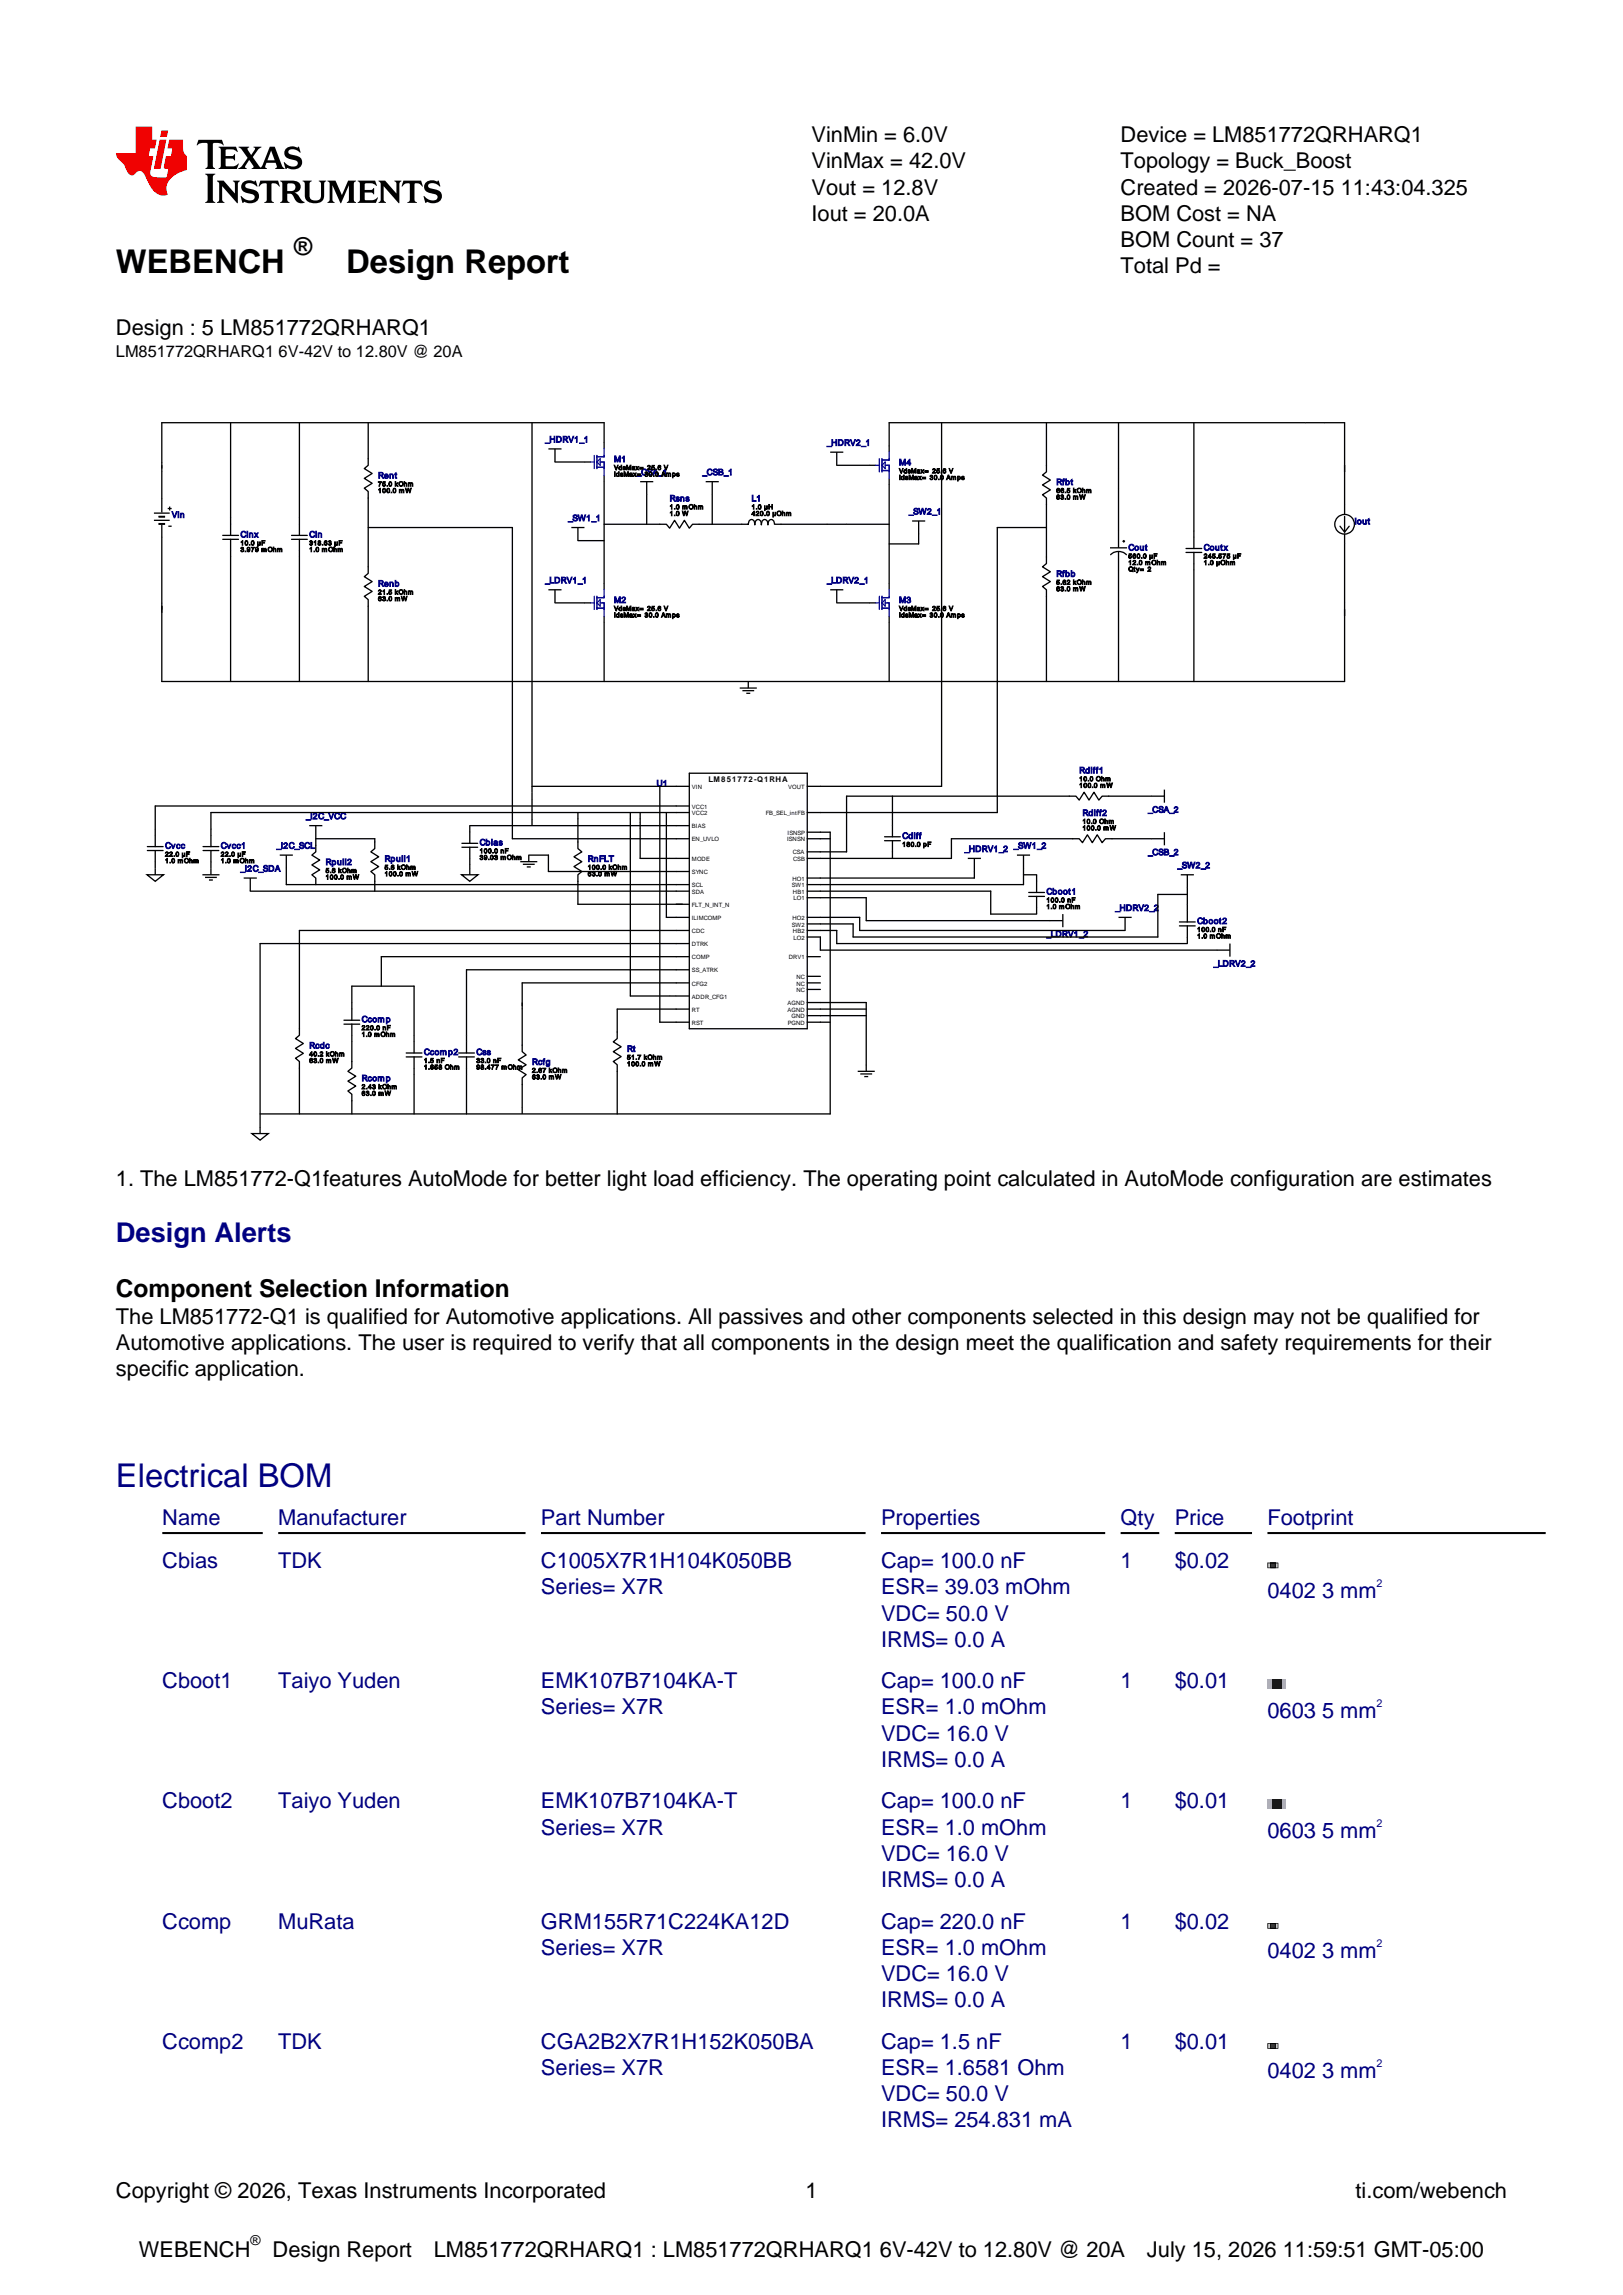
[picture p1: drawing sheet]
<svg xmlns="http://www.w3.org/2000/svg" width="210mm" height="297mm" viewBox="0 0 210 297" stroke-linecap="round" stroke-linejoin="round" font-family="sans-serif">
<defs><g id="words">
<g font-size="4.2">
<text x="15" y="35.3">WEBENCH</text>
<text x="44.8" y="35.3">Design Report</text>
</g>
<text font-size="4.2" fill="#000080" x="15" y="192.4">Electrical BOM</text>
<text font-size="3.5" fill="#008" x="15" y="160.7">Design Alerts</text>
<g font-size="3.2">
<text x="38" y="33">®</text>
<text x="15" y="167.8">Component Selection Information</text>
</g>
<g font-size="2.8">
<text x="105" y="18.4">VinMin = 6.0V</text>
<text x="105" y="21.8">VinMax = 42.0V</text>
<text x="145" y="18.4">Device = LM851772QRHARQ1</text>
<text x="145" y="21.8">Topology = Buck_Boost</text>
<text x="105" y="25.2">Vout = 12.8V</text>
<text x="105" y="28.6">Iout = 20.0A</text>
<text x="145" y="25.2">Created = 2026-07-15 11:43:04.325</text>
<text x="145" y="28.6">BOM Cost = NA</text>
<text x="145" y="32">BOM Count = 37</text>
<text x="145" y="35.3">Total Pd =</text>
<text x="15" y="43.4">Design : 5 LM851772QRHARQ1</text>
<text x="15" y="153.5">1. The LM851772-Q1features AutoMode for better light load efficiency. The operating point calculated in AutoMode configuration are estimates</text>
<text x="15" y="171.3">The LM851772-Q1 is qualified for Automotive applications. All passives and other components selected in this design may not be qualified for</text>
<text x="15" y="174.7">Automotive applications. The user is required to verify that all components in the design meet the qualification and safety requirements for their</text>
<text x="15" y="178.1">specific application.</text>
<text x="15" y="284.4">Copyright © 2026, Texas Instruments Incorporated</text>
<text x="104.2" y="284.4">1</text>
<text x="175.4" y="284.4">ti.com/webench</text>
<text x="18" y="292">WEBENCH</text>
<text x="35.3" y="292">Design Report</text>
<text x="56.1" y="292">LM851772QRHARQ1 : LM851772QRHARQ1 6V-42V to 12.80V @ 20A</text>
<text x="148.4" y="292">July 15, 2026 11:59:51 GMT-05:00</text>
</g>
<g font-size="2.8" fill="#000080">
<text x="21" y="197.3">Name</text>
<text x="36" y="197.3">Manufacturer</text>
<text x="70" y="197.3">Part Number</text>
<text x="114" y="197.3">Properties</text>
<text x="145" y="197.3">Qty</text>
<text x="152" y="197.3">Price</text>
<text x="164" y="197.3">Footprint</text>
<text x="21" y="202.9">Cbias</text>
<text x="36" y="202.9">TDK</text>
<text x="70" y="202.9">C1005X7R1H104K050BB</text>
<text x="114" y="202.9">Cap= 100.0 nF</text>
<text x="145" y="202.9">1</text>
<text x="152" y="202.9">$0.02</text>
<text x="70" y="206.3">Series= X7R</text>
<text x="114" y="206.3">ESR= 39.03 mOhm</text>
<text x="114" y="209.7">VDC= 50.0 V</text>
<text x="164" y="206.8">0402 3 mm</text>
<text x="114" y="213.1">IRMS= 0.0 A</text>
<text x="21" y="218.5">Cboot1</text>
<text x="36" y="218.5">Taiyo Yuden</text>
<text x="70" y="218.5">EMK107B7104KA-T</text>
<text x="70" y="221.9">Series= X7R</text>
<text x="114" y="218.5">Cap= 100.0 nF</text>
<text x="114" y="221.9">ESR= 1.0 mOhm</text>
<text x="145" y="218.5">1</text>
<text x="152" y="218.5">$0.01</text>
<text x="114" y="225.3">VDC= 16.0 V</text>
<text x="164" y="222.3">0603 5 mm</text>
<text x="114" y="228.6">IRMS= 0.0 A</text>
<text x="21" y="234">Cboot2</text>
<text x="36" y="234">Taiyo Yuden</text>
<text x="70" y="234">EMK107B7104KA-T</text>
<text x="70" y="237.4">Series= X7R</text>
<text x="114" y="234">Cap= 100.0 nF</text>
<text x="114" y="237.4">ESR= 1.0 mOhm</text>
<text x="145" y="234">1</text>
<text x="152" y="234">$0.01</text>
<text x="164" y="237.9">0603 5 mm</text>
<text x="114" y="240.8">VDC= 16.0 V</text>
<text x="114" y="244.2">IRMS= 0.0 A</text>
<text x="21" y="249.6">Ccomp</text>
<text x="36" y="249.6">MuRata</text>
<text x="70" y="249.6">GRM155R71C224KA12D</text>
<text x="114" y="249.6">Cap= 220.0 nF</text>
<text x="145" y="249.6">1</text>
<text x="152" y="249.6">$0.02</text>
<text x="70" y="253">Series= X7R</text>
<text x="114" y="253">ESR= 1.0 mOhm</text>
<text x="114" y="256.4">VDC= 16.0 V</text>
<text x="164" y="253.4">0402 3 mm</text>
<text x="114" y="259.7">IRMS= 0.0 A</text>
<text x="21" y="265.1">Ccomp2</text>
<text x="36" y="265.1">TDK</text>
<text x="70" y="265.1">CGA2B2X7R1H152K050BA</text>
<text x="70" y="268.5">Series= X7R</text>
<text x="114" y="265.1">Cap= 1.5 nF</text>
<text x="114" y="268.5">ESR= 1.6581 Ohm</text>
<text x="145" y="265.1">1</text>
<text x="152" y="265.1">$0.01</text>
<text x="164" y="269">0402 3 mm</text>
<text x="114" y="271.9">VDC= 50.0 V</text>
<text x="114" y="275.3">IRMS= 254.831 mA</text>
</g>
<text font-size="2.1" x="15" y="46.2">LM851772QRHARQ1 6V-42V to 12.80V @ 20A</text>
<text font-size="1.8" x="32.4" y="290.6">®</text>
<g font-size="1.4" fill="#000080">
<text x="178.1" y="205.3">2</text>
<text x="178.1" y="220.9">2</text>
<text x="178.1" y="236.4">2</text>
<text x="178.1" y="252">2</text>
<text x="178.1" y="267.5">2</text>
</g>
<g font-size="1.1" fill="#000080">
<text x="70.5" y="57.2">_HDRV1_1</text>
<text x="79.4" y="59.8">M1</text>
<text x="107" y="57.7">_HDRV2_1</text>
<text x="48.9" y="61.9">Rent</text>
<text x="82.4" y="61.5">_CSA_1</text>
<text x="86.6" y="64.9">Rsns</text>
<text x="90.9" y="61.5">_CSB_1</text>
<text x="97.2" y="64.9">L1</text>
<text x="116.3" y="60.2">M4</text>
<text x="136.7" y="62.8">Rfbt</text>
<text x="22.2" y="67">Vin</text>
<text x="31.1" y="69.5">Cinx</text>
<text x="40" y="69.5">Cin</text>
<text x="73.5" y="67.4">_SW1_1</text>
<text x="117.6" y="66.6">_SW2_1</text>
<text x="146" y="71.2">Cout</text>
<text x="155.7" y="71.2">Coutx</text>
<text x="175.2" y="67.8">Iout</text>
<text x="48.9" y="75.9">Renb</text>
<text x="70.5" y="75.5">_LDRV1_1</text>
<text x="107" y="75.5">_LDRV2_1</text>
<text x="136.7" y="74.6">Rfbb</text>
<text x="79.4" y="78">M2</text>
<text x="116.3" y="78">M3</text>
<text x="84.9" y="101.8">U1</text>
<text x="139.6" y="100.1">Rdiff1</text>
<text x="39.6" y="106">_I2C_VCC</text>
<text x="140.1" y="105.6">Rdiff2</text>
<text x="148.5" y="105.2">_CSA_2</text>
<text x="21.4" y="109.8">Cvcc</text>
<text x="28.6" y="109.8">Cvcc1</text>
<text x="31.1" y="112.8">_I2C_SDA</text>
<text x="35.8" y="109.8">_I2C_SCL</text>
<text x="42.1" y="111.9">Rpull2</text>
<text x="49.8" y="111.5">Rpull1</text>
<text x="62.1" y="109.4">Cbias</text>
<text x="76" y="111.5">RnFLT</text>
<text x="116.7" y="108.5">Cdiff</text>
<text x="124.8" y="110.2">_HDRV1_2</text>
<text x="131.2" y="109.8">_SW1_2</text>
<text x="148.5" y="110.7">_CSB_2</text>
<text x="152.4" y="112.4">_SW2_2</text>
<text x="135.4" y="115.8">Cboot1</text>
<text x="144.3" y="117.9">_HDRV2_2</text>
<text x="154.9" y="119.6">Cboot2</text>
<text x="135.4" y="121.3">_LDRV1_2</text>
<text x="157" y="125.1">_LDRV2_2</text>
<text x="40" y="135.7">Rcdc</text>
<text x="46.8" y="132.3">Ccomp</text>
<text x="54.9" y="136.5">Ccomp2</text>
<text x="61.6" y="136.5">Css</text>
<text x="68.8" y="137.8">Rcfg</text>
<text x="81.1" y="136.1">Rt</text>
<text x="46.8" y="139.9">Rcomp</text>
</g>
<text font-size="1" x="91.7" y="101.2">LM851772-Q1RHA</text>
<g font-size=".8">
<text x="48.9" y="62.9">75.0 kOhm</text>
<text x="48.9" y="63.8">100.0 mW</text>
<text x="79.4" y="60.8">VdsMax= 25.6 V</text>
<text x="79.4" y="61.7">IdsMax= 30.0 Amps</text>
<text x="86.6" y="65.9">1.0 mOhm</text>
<text x="97.2" y="65.9">1.0 µH</text>
<text x="116.3" y="61.2">VdsMax= 25.6 V</text>
<text x="116.3" y="62.1">IdsMax= 30.0 Amps</text>
<text x="136.7" y="63.8">66.5 kOhm</text>
<text x="136.7" y="64.6">63.0 mW</text>
<text x="31.1" y="70.6">10.0 µF</text>
<text x="31.1" y="71.4">3.979 mOhm</text>
<text x="40" y="70.6">318.63 µF</text>
<text x="40" y="71.4">1.0 mOhm</text>
<text x="86.6" y="66.7">1.0 W</text>
<text x="97.2" y="66.7">420.0 µOhm</text>
<text x="48.9" y="76.9">21.5 kOhm</text>
<text x="48.9" y="77.8">63.0 mW</text>
<text x="136.7" y="75.6">5.62 kOhm</text>
<text x="136.7" y="76.5">63.0 mW</text>
<text x="146" y="72.3">560.0 µF</text>
<text x="146" y="73.1">12.0 mOhm</text>
<text x="146" y="74">Qty= 2</text>
<text x="155.7" y="72.3">245.575 µF</text>
<text x="155.7" y="73.1">1.0 µOhm</text>
<text x="79.4" y="79">VdsMax= 25.6 V</text>
<text x="79.4" y="79.9">IdsMax= 30.0 Amps</text>
<text x="116.3" y="79">VdsMax= 25.6 V</text>
<text x="116.3" y="79.9">IdsMax= 30.0 Amps</text>
<text x="139.6" y="101.1">10.0 Ohm</text>
<text x="139.6" y="101.9">100.0 mW</text>
<text x="89.5" y="104.6">VCC1</text>
<text x="89.5" y="105.5">VCC2</text>
<text x="89.5" y="107.2">BIAS</text>
<text x="89.5" y="102.1">VIN</text>
<text x="99.1" y="105.5">FB_SEL_intFB</text>
<text x="102" y="102.1">VOUT</text>
<text x="140.1" y="106.6">10.0 Ohm</text>
<text x="140.1" y="107.4">100.0 mW</text>
<text x="21.4" y="110.8">22.0 µF</text>
<text x="21.4" y="111.7">1.0 mOhm</text>
<text x="28.6" y="110.8">22.0 µF</text>
<text x="28.6" y="111.7">1.0 mOhm</text>
<text x="42.1" y="113">5.6 kOhm</text>
<text x="42.1" y="113.8">100.0 mW</text>
<text x="49.8" y="112.5">5.6 kOhm</text>
<text x="49.8" y="113.4">100.0 mW</text>
<text x="62.1" y="110.4">100.0 nF</text>
<text x="62.1" y="111.3">39.03 mOhm</text>
<text x="76" y="112.5">100.0 kOhm</text>
<text x="76" y="113.4">63.0 mW</text>
<text x="89.5" y="113.1">SYNC</text>
<text x="89.5" y="111.4">MODE</text>
<text x="89.5" y="108.9">EN_UVLO</text>
<text x="101.9" y="108.9">ISNSN</text>
<text x="101.9" y="108">ISNSP</text>
<text x="102.5" y="114">HO1</text>
<text x="102.6" y="110.6">CSA</text>
<text x="102.6" y="111.4">CSB</text>
<text x="116.7" y="109.6">180.0 pF</text>
<text x="89.5" y="115.7">SDA</text>
<text x="89.5" y="114.8">SCL</text>
<text x="89.5" y="117.4">FLT_N_INT_N</text>
<text x="89.5" y="119.1">ILIMCOMP</text>
<text x="102.5" y="114.8">SW1</text>
<text x="102.5" y="119.9">SW2</text>
<text x="102.5" y="119.1">HO2</text>
<text x="102.6" y="115.7">HB1</text>
<text x="102.7" y="116.5">LO1</text>
<text x="135.4" y="116.8">100.0 nF</text>
<text x="135.4" y="117.6">1.0 mOhm</text>
<text x="89.5" y="125.8">SS_ATRK</text>
<text x="89.5" y="122.4">DTRK</text>
<text x="89.5" y="120.8">CDC</text>
<text x="89.5" y="124.1">COMP</text>
<text x="102.1" y="124.1">DRV1</text>
<text x="102.6" y="120.8">HB2</text>
<text x="102.7" y="121.6">LO2</text>
<text x="154.9" y="120.6">100.0 nF</text>
<text x="154.9" y="121.4">1.0 mOhm</text>
<text x="89.5" y="127.5">CFG2</text>
<text x="89.5" y="129.2">ADDR_CFG1</text>
<text x="89.5" y="130.9">RT</text>
<text x="101.9" y="130.1">AGND</text>
<text x="101.9" y="130.9">AGND</text>
<text x="102.4" y="131.8">GND</text>
<text x="103" y="126.7">NC</text>
<text x="103" y="127.5">NC</text>
<text x="103" y="128.4">NC</text>
<text x="40" y="136.7">40.2 kOhm</text>
<text x="40" y="137.5">63.0 mW</text>
<text x="46.8" y="133.3">220.0 nF</text>
<text x="46.8" y="134.1">1.0 mOhm</text>
<text x="54.9" y="137.5">1.5 nF</text>
<text x="61.6" y="137.5">33.0 nF</text>
<text x="81.1" y="137.1">51.7 kOhm</text>
<text x="81.1" y="138">100.0 mW</text>
<text x="89.5" y="132.6">RST</text>
<text x="101.9" y="132.6">PGND</text>
<text x="46.8" y="140.9">2.43 kOhm</text>
<text x="46.8" y="141.8">63.0 mW</text>
<text x="54.9" y="138.4">1.658 Ohm</text>
<text x="61.6" y="138.4">98.477 mOhm</text>
<text x="68.8" y="138.8">2.67 kOhm</text>
<text x="68.8" y="139.7">63.0 mW</text>
</g>
</g></defs>
<path d="M55.2 23.5a.81 .81 0 0 0-.3 .9 .81 .81 0 0 0 .8 .6l.7 .2 .2 .3a.65 .65 0 0 1-1 .4l-.3-.1-.4-.5-.1 .1 .2 .9h.2l.1-.2a1.41 1.41 0 0 0 1.8-.4 .87 .87 0 0 0-.8-1.2l-.7-.2-.2-.2a.57 .57 0 0 1 .8-.4l.7 .5 .1-.1-.2-.7h-.2v.1a1.29 1.29 0 0 0-1.4 0zM52.2 23.4l-.2 .7v.1a.78 .78 0 0 1 1-.5v2.1v.2l-.3 .2v.1h1.2v-.1l-.2-.2-.1-.2 .1-2.1a.83 .83 0 0 1 .9 .5l.1-.1-.2-.7zM49 23.4l.2 .3 .1 .1v2l-.1 .2-.2 .2v.1h.9v-.1l-.2-.2-.1-.2 .1-1.7 1.9 2.2h.1v-2.5l.2-.4h-.9l.3 .2v1.4l-1.5-1.6zM46.3 23.4v.1l.2 .1 .1 .2v2l-.1 .2-.2 .2v.1h2.3l.3-.7-.1-.1a1.45 1.45 0 0 1-1.6 .4v-1h.9l.2 .2h.1v-.8h-.1l-.2 .3h-.9v-.8a1.59 1.59 0 0 1 1.5 .3l.1-.1-.3-.6zM42.4 23.4v.1l.2 .1 .1 .2v2l-.1 .2-.2 .3h.9l-.3-.3v-.2v-1.8l1.1 2.3 1-2.3v1.8v.2l-.2 .3h1.2v-.1l-.3-.2v-.2v-2v-.2l.3-.1v-.1h-1.1l-.8 1.8-.8-1.8zM39.2 23.4v.1l.2 .1v.2v1.5a1.24 1.24 0 0 0 1.7 1 .9 .9 0 0 0 .8-1l.1-1.7 .2-.2h-1v.1l.3 .1v.2v1.5a.76 .76 0 0 1-.6 .7 .76 .76 0 0 1-.8-.4v-1.8v-.2l.2-.1v-.1zM37.2 23.8a1.01 1.01 0 0 1 1 .1 .52 .52 0 0 1 0 .6 .52 .52 0 0 1-.5 .2h-.5zM36.3 23.4v.1l.2 .1v.2v2v.2l-.2 .2v.1h1.2v-.1l-.3-.2v-.9a.71 .71 0 0 1 .9 .6 .83 .83 0 0 0 1.3 .4 1.13 1.13 0 0 1-.7-.7l-.2-.2-.4-.3a.78 .78 0 0 0 .7-.4 .78 .78 0 0 0-.1-.9l-.6-.2zM33.7 23.4l-.2 .7v.1a.78 .78 0 0 1 1-.5v2.1v.2l-.3 .2v.1h1.2v-.1l-.2-.2-.1-.2 .1-2.1a.83 .83 0 0 1 .9 .5l.1-.1-.2-.7zM31.5 23.5a.81 .81 0 0 0-.3 .9 .81 .81 0 0 0 .8 .6l.8 .2 .2 .3a.65 .65 0 0 1-1 .4l-.3-.1-.5-.5-.1 .1 .3 .9h.1l.1-.2a1.41 1.41 0 0 0 1.9-.4 .87 .87 0 0 0-.9-1.2l-.7-.2-.2-.2a.57 .57 0 0 1 .9-.4l.6 .5 .1-.1-.2-.7h-.1l-.1 .1a1.29 1.29 0 0 0-1.4 0zM28.1 23.4l.2 .3 .1 .1v2l-.1 .2-.2 .2v.1h.9v-.1l-.2-.2-.1-.2 .1-1.7 1.9 2.2h.1v-2.5l.2-.4h-.9l.3 .2v1.4l-1.5-1.6zM26.6 22.5v.1l.2 .1 .1 .3v2.8l-.1 .2-.2 .2v.1h1.3v-.1l-.3-.2-.1-.2v-2.8l.1-.3 .3-.1v-.1zM37.1 19.2a.81 .81 0 0 0-.3 .9 .81 .81 0 0 0 .8 .5l.7 .2 .2 .3a.64 .64 0 0 1-.9 .4l-.3-.1-.5-.4h-.1l.2 .9h.2l.1-.2a1.4 1.4 0 0 0 1.8-.4 .87 .87 0 0 0-.8-1.2l-.7-.2-.2-.2a.57 .57 0 0 1 .8-.4l.7 .5 .1-.1-.2-.7h-.2v.1a1.28 1.28 0 0 0-1.4 .1zM35.1 19.5l.4 1.2h-.9zM30.9 19v.1l.4 .3 .7 1-.6 1-.2 .2-.4 .2v.1h1.1l-.2-.3 .5-.9 .6 .9-.2 .2v.1h1.9l-.2-.3 .2-.5h1.2l.1 .5-.2 .3h1.2l-.3-.5-1-2.4h-.6l-.9 2.3-.3 .4-1-1.4 .6-.9 .5-.3v-.1h-1l.2 .2-.5 .9-.5-.8 .2-.3zM28.3 19v.1l.2 .1 .1 .3v1.9l-.1 .2-.2 .2v.1h2.3l.3-.7-.1-.1a1.45 1.45 0 0 1-1.6 .4v-1l.9 .1 .2 .2h.1v-.8h-.1l-.2 .2h-.9v-.8a1.58 1.58 0 0 1 1.5 .3l.1-.1-.3-.6zM25.7 18.1l-.3 .7h.1a1.15 1.15 0 0 1 1.3-.3l.1 2.9-.1 .2-.2 .2v.1h1.2v-.1l-.2-.2-.1-.2v-2.7l.1-.2h.2a1.06 1.06 0 0 1 1.1 .3h.1l-.3-.7z" fill="#000"/>
<path d="M20.9 16.9l-.2 .8h.9l.2-.8zM20.7 18.1l-.8 3.8h.9l.7-3.8zM17.6 16.4v3.4h-2.6a2.07 2.07 0 0 0 .9 1.4l.4 .6a1.11 1.11 0 0 0 .8 .9l.3-.1a.73 .73 0 0 1 .6-.4 .73 .73 0 0 1 .7 .4l.2 .4a3.4 3.4 0 0 0 1.8 2.2 1.3 1.3 0 0 0 1 0 1.84 1.84 0 0 1 .8-2.4l.8-.5 .9-.3v-1.8a1.13 1.13 0 0 1-.5-1v-1.1h-1.8l-.2 1.1h.6l-.2 1h-.6l-.3 1.2a.38 .38 0 0 0 .2 .5h.4l-.2 1.1a4 4 0 0 1-2-.2 1.19 1.19 0 0 1-.1-1l.3-1.6h-.6l.2-1h.6l.3-1.1h-.6v-1.7z" fill="#f00000"/>
<path d="M144.7 60.6v2.6M174 60.2v.9M44.5 132h2M44.5 132.5h2M45.5 129.7v2.3M45.5 132.5v2.3M59.3 136.3h2.1M59.3 136.8h2.1M60.4 134v2.3M60.4 136.8v2.3" fill="none" stroke="#000" stroke-width=".17"/>
<path d="M19 113.2h2.1l-1 .9z" fill="#fff"/>
<path d="M19 113.2h2.1l-1 .9zM20.1 112.4v.8" fill="none" stroke="#000" stroke-width=".17"/>
<path d="M59.7 113.2h2.1l-1 .9z" fill="#fff"/>
<path d="M59.7 113.2h2.1l-1 .9zM60.8 112.4v.8" fill="none" stroke="#000" stroke-width=".17"/>
<path d="M32.6 146.7h2.1l-1 .8z" fill="#fff"/>
<g fill="none" stroke="#000" stroke-width=".17">
<path d="M29.8 54.7v14.6M38.7 54.7v14.6M47.6 54.7v5.5l-.5 .4 1.1 .7-1.1 .6 1.1 .6-1.1 .7 .5 .4v10.6l-.5 .4 1.1 .7-1.1 .6 1.1 .6-1.1 .7 .5 .4v10.6M68.8 54.7v52.1M71 58.1h1.7M71.8 58.1v1.7h4.7M78.2 58.1v-3.4h-57.3v11.6M107.4 58.5h1.7M108.3 58.5v1.7h5.1M115 58.5v-3.8h59v11.9M121.8 54.7v47.1h-17.3M135.4 54.7v6.4l-.5 .4 1 .6-1 .7 1 .6-1 .6 .5 .5v8.4l-.5 .5 1 .6-1 .6 1 .7-1 .6 .5 .4v11.9"/>
<path d="M144.7 54.7v5.9M154.5 54.7v16.3M19.9 66.4h2.1M19.9 67.3h2.1M20.5 67.8h.9M20.5 66.8h.9M20.5 66.9h.9M20.9 67.9v20.3h153.1v-19.1M21.7 65.8h.5M21.8 68.1h.4M22 65.6v.5M28.8 69.3h2.1"/>
<path d="M28.8 69.8h2.1M29.8 69.8v18.4M37.7 69.3h2.1M37.7 69.8h2.1M38.7 69.8v18.4M47.6 68.3h18.7v40.2h22.9M71 76.3h1.7M71.8 76.3v1.7h4.7M73.9 68.3h1.7M74.8 68.3v1.7h3.4M78.2 67.8h8l.4 .6 .7-1.1 .6 1.1 .7-1.1 .6 1.1 .4-.6h7.2a.43 .43 0 0 1 .4-.6 .43 .43 0 0 1 .5 .5v.2v-.1a.43 .43 0 0 1 .3-.6 .43 .43 0 0 1 .5 .5v.2v-.1a.43 .43 0 0 1 .4-.6 .43 .43 0 0 1 .5 .5v.2v-.1a.43 .43 0 0 1 .3-.6 .43 .43 0 0 1 .5 .5v.1h14.8M78.2 61.5v14.8"/>
<path d="M78.2 79.7v8.5M82.8 62.3h1.7M83.7 62.3v5.5M91.3 62.3h1.7M92.2 62.3v5.5M107.4 76.3h1.7M108.3 76.3v1.7h5.1M115 61.9v14.4M115 79.7v8.5M118 67.4h1.7M118.9 67.4v3h-3.9M135.4 68.3h-6.4v36.9h-24.5"/>
<path d="M143.6 70.9h2.2M143.7 71.8a1.43 1.43 0 0 1 2 0M144.7 63.2v7.7M144.7 71.4v16.8M145.2 70h.4M145.4 69.9v.3M153.5 71h2M153.5 71.5h2M154.5 71.5v16.7M173.4 68.1l.6 .8M174 66.6a1.27 1.27 0 0 0-1.3 1.2 1.27 1.27 0 0 0 1.3 1.3M174 66.6a1.27 1.27 0 0 1 1.2 1.2 1.27 1.27 0 0 1-1.2 1.3"/>
<path d="M174 66.8v2.1M174.6 68.1l-.6 .8M95.7 89h2.2M96.1 89.4h1.5M96.6 89.7h.5M96.8 88.2v.8M19.1 110.1h2M19.1 109.6h2M20.1 110.1v2.3M26.2 113.2h2.2M26.3 110.1h2M26.3 109.6h2"/>
<path d="M26.5 113.5h1.6M27 113.9h.5M27.3 110.1v3.1M31.5 113.6h1.7M32.4 113.6v1.7h56.8M36.2 110.7h1.7M37 110.7v3.8h52.2M40 106.8h1.7M40.9 108.5h7.6v1.3l-.5 .4 1 .7-1 .6 1 .6-1 .7 .5 .4v2.1M40.9 106.8v3.4l-.5 .5 1 .6-1 .6 1 .7-1 .6 .5 .4v.9M59.8 109.6h2M59.8 109.1h2"/>
<path d="M60.8 109.6v2.8M67.3 111.5h2.2M67.7 111.9h1.5M68.2 112.2h.5M68.4 111.5v-.8h2.6v2.1h18.2M74.8 105.2v4.6l.5 .4-1 .7 1 .6-1 .6 1 .7-.5 .4v3.8h14.4M81.6 105.2v23.7h7.6M82.8 105.2v5.9h6.4M85.4 101.8v30.5h3.8M86.2 105.2v13.5h3M89.2 100.1h15.3v33h-15.3zM89.2 104.3h-69.1v5.3"/>
<path d="M89.2 105.2h-61.9v4.4M89.2 101.8h-20.4M89.2 106.8h-28.4v2.3M104.5 115.3h23.7v3h5.9v-2.3M104.5 118.7h6.7v1.7h34.4v-1.7M104.5 108.5h2.9M104.5 107.7h2.9v36.5h-73.7M104.5 116.2h7.6v2.9h25.4M114.5 108.3h2M114.5 108.8h2M115.5 103v5.3M115.5 108.8v2.3"/>
<path d="M125.2 111.1h1.7M126.1 111.1v2.5h-21.6M131.6 110.7h1.7M132.4 113.2h1.7v2.3M132.4 110.7v3.8h-27.9M133.1 115.5h2M133.1 116h2M137.5 118.3v1.7M144.7 118.7h1.7M150.7 103h-8.1l-.4 .5-.7-1-.6 1-.6-1-.7 1-.4-.5h-29.7v7.2h-5M150.7 108.5h-7.7l-.4 .6-.6-1.1-.7 1.1-.6-1.1-.6 1.1-.5-.6h-16.5v2.6h-18.6M150.7 102.2v1.7"/>
<path d="M150.7 107.7v1.7M152.6 119.3h2M152.6 119.8h2M152.8 113.2h1.7M153.6 115.8h-3.8v5.5h-39.4v-1.7h-5.9M153.6 119.8v2.3h-45.3v-1.7h-3.8M153.6 113.2v6.1M45.5 134.8v3.4l-.5 .4 1 .7-1 .6 1 .7-1 .6 .5 .4v2.6M45.5 129.7v-2.1h8.1v8.7M52.6 136.3h2M52.6 136.8h2M53.6 136.8v7.4"/>
<path d="M60.4 139.1v5.1M89.2 127.2h-21.6v8.9l.5 .4-1 .7 1 .6-1 .6 1 .7-.5 .4v4.7M89.2 130.6h-9.3v3.8l-.5 .4 1 .7-1 .6 1 .6-1 .7 .5 .4v6.4M89.2 120.4h-50.5v13.6l-.5 .4 1 .6-1 .7 1 .6-1 .6 .5 .5v6.8M89.2 122.1h-55.5v24.6M89.2 125.5h-28.8v8.5M89.2 123.8h-39.9v3.8M104.5 127.2h1.6M104.5 130.6h7.6M104.5 123.8h1.6M104.5 129.7h7.6v8.9M104.5 126.3h1.6"/>
<path d="M104.5 132.3h2.9M104.5 121.3h1.6v1.7h53M104.5 128h1.6M104.5 131.4h7.6M111 138.6h2.2M111.3 139h1.5M111.8 139.3h.5M159.1 122.1v1.7M32.6 146.7h2.1l-1 .8z"/>
</g>
<g fill="none" stroke="#00f" stroke-width=".17">
<path d="M76.5 59.8h.4M76.9 58.9v1.7M77.2 58.9v1.7M77.2 59.8l.5-.4v.8zM77.7 59.8h.5v1.7M78.2 58.1v1h-1M113.8 59.4v1.7M114.1 59.4v1.7M115 58.5v1h-.9M76.5 78h.4M76.9 77.2v1.7M77.2 77.2v1.7"/>
<path d="M77.2 78.7h1M77.2 78l.5-.4v.8zM77.2 60.5h1M77.7 78h.5v1.7M78.2 76.3v1h-1M113.4 78h.4M113.4 60.2h.4M113.8 77.2v1.7M114.1 78.7h.9M114.1 77.2v1.7M114.1 60.9h.9M114.1 60.2l.4-.4v.8z"/>
<path d="M114.1 78l.4-.4v.8zM114.5 78h.5v1.7M114.5 60.2h.5v1.7M115 76.3v1h-.9"/>
</g>
<path d="M16 198.4h3" fill="none" stroke="#fff" stroke-width=".26"/>
<path d="M21 198.4h13M36 198.4h32M70 198.4h42M114 198.4h29M145 198.4h5M152 198.4h10M164 198.4h36" fill="none" stroke="#000" stroke-width=".26"/>
<path d="M164 202.2h1.4v.7h-1.4z" fill="#cbcbcb"/>
<path d="M164.4 202.2h.7v.7h-.7z" fill="#363636"/>
<g fill="#000">
<path d="M164.4 202.3h.6v.6h-.6zM164.4 202.2v.7h.7v-.7z"/>
<path d="M164.1 202.3h1.2v.6h-1.2zM164 202.2v.7h1.4v-.7z"/>
</g>
<path d="M164 217.4h2.4v1.2h-2.4z" fill="#b3b3b3"/>
<path d="M164.6 217.4h1.2v1.2h-1.2z" fill="#1a1a1a"/>
<path d="M164 232.9h2.4v1.2h-2.4z" fill="#b3b3b3"/>
<path d="M164.6 232.9h1.2v1.2h-1.2z" fill="#1a1a1a"/>
<path d="M164 248.9h1.4v.7h-1.4z" fill="#cbcbcb"/>
<path d="M164.4 248.9h.7v.7h-.7z" fill="#363636"/>
<g fill="#000">
<path d="M164.4 249h.6v.5h-.6zM164.4 248.9v.7h.7v-.7z"/>
<path d="M164.1 249h1.2v.5h-1.2zM164 248.9v.7h1.4v-.7z"/>
</g>
<path d="M164 264.4h1.4v.7h-1.4z" fill="#cbcbcb"/>
<path d="M164.4 264.4h.7v.7h-.7z" fill="#363636"/>
<g fill="#000">
<path d="M164.4 264.5h.6v.5h-.6zM164.4 264.4v.7h.7v-.7z"/>
<path d="M164.1 264.5h1.2v.5h-1.2zM164 264.4v.7h1.4v-.7z"/>
</g>
<use href="#words"/>
</svg>
